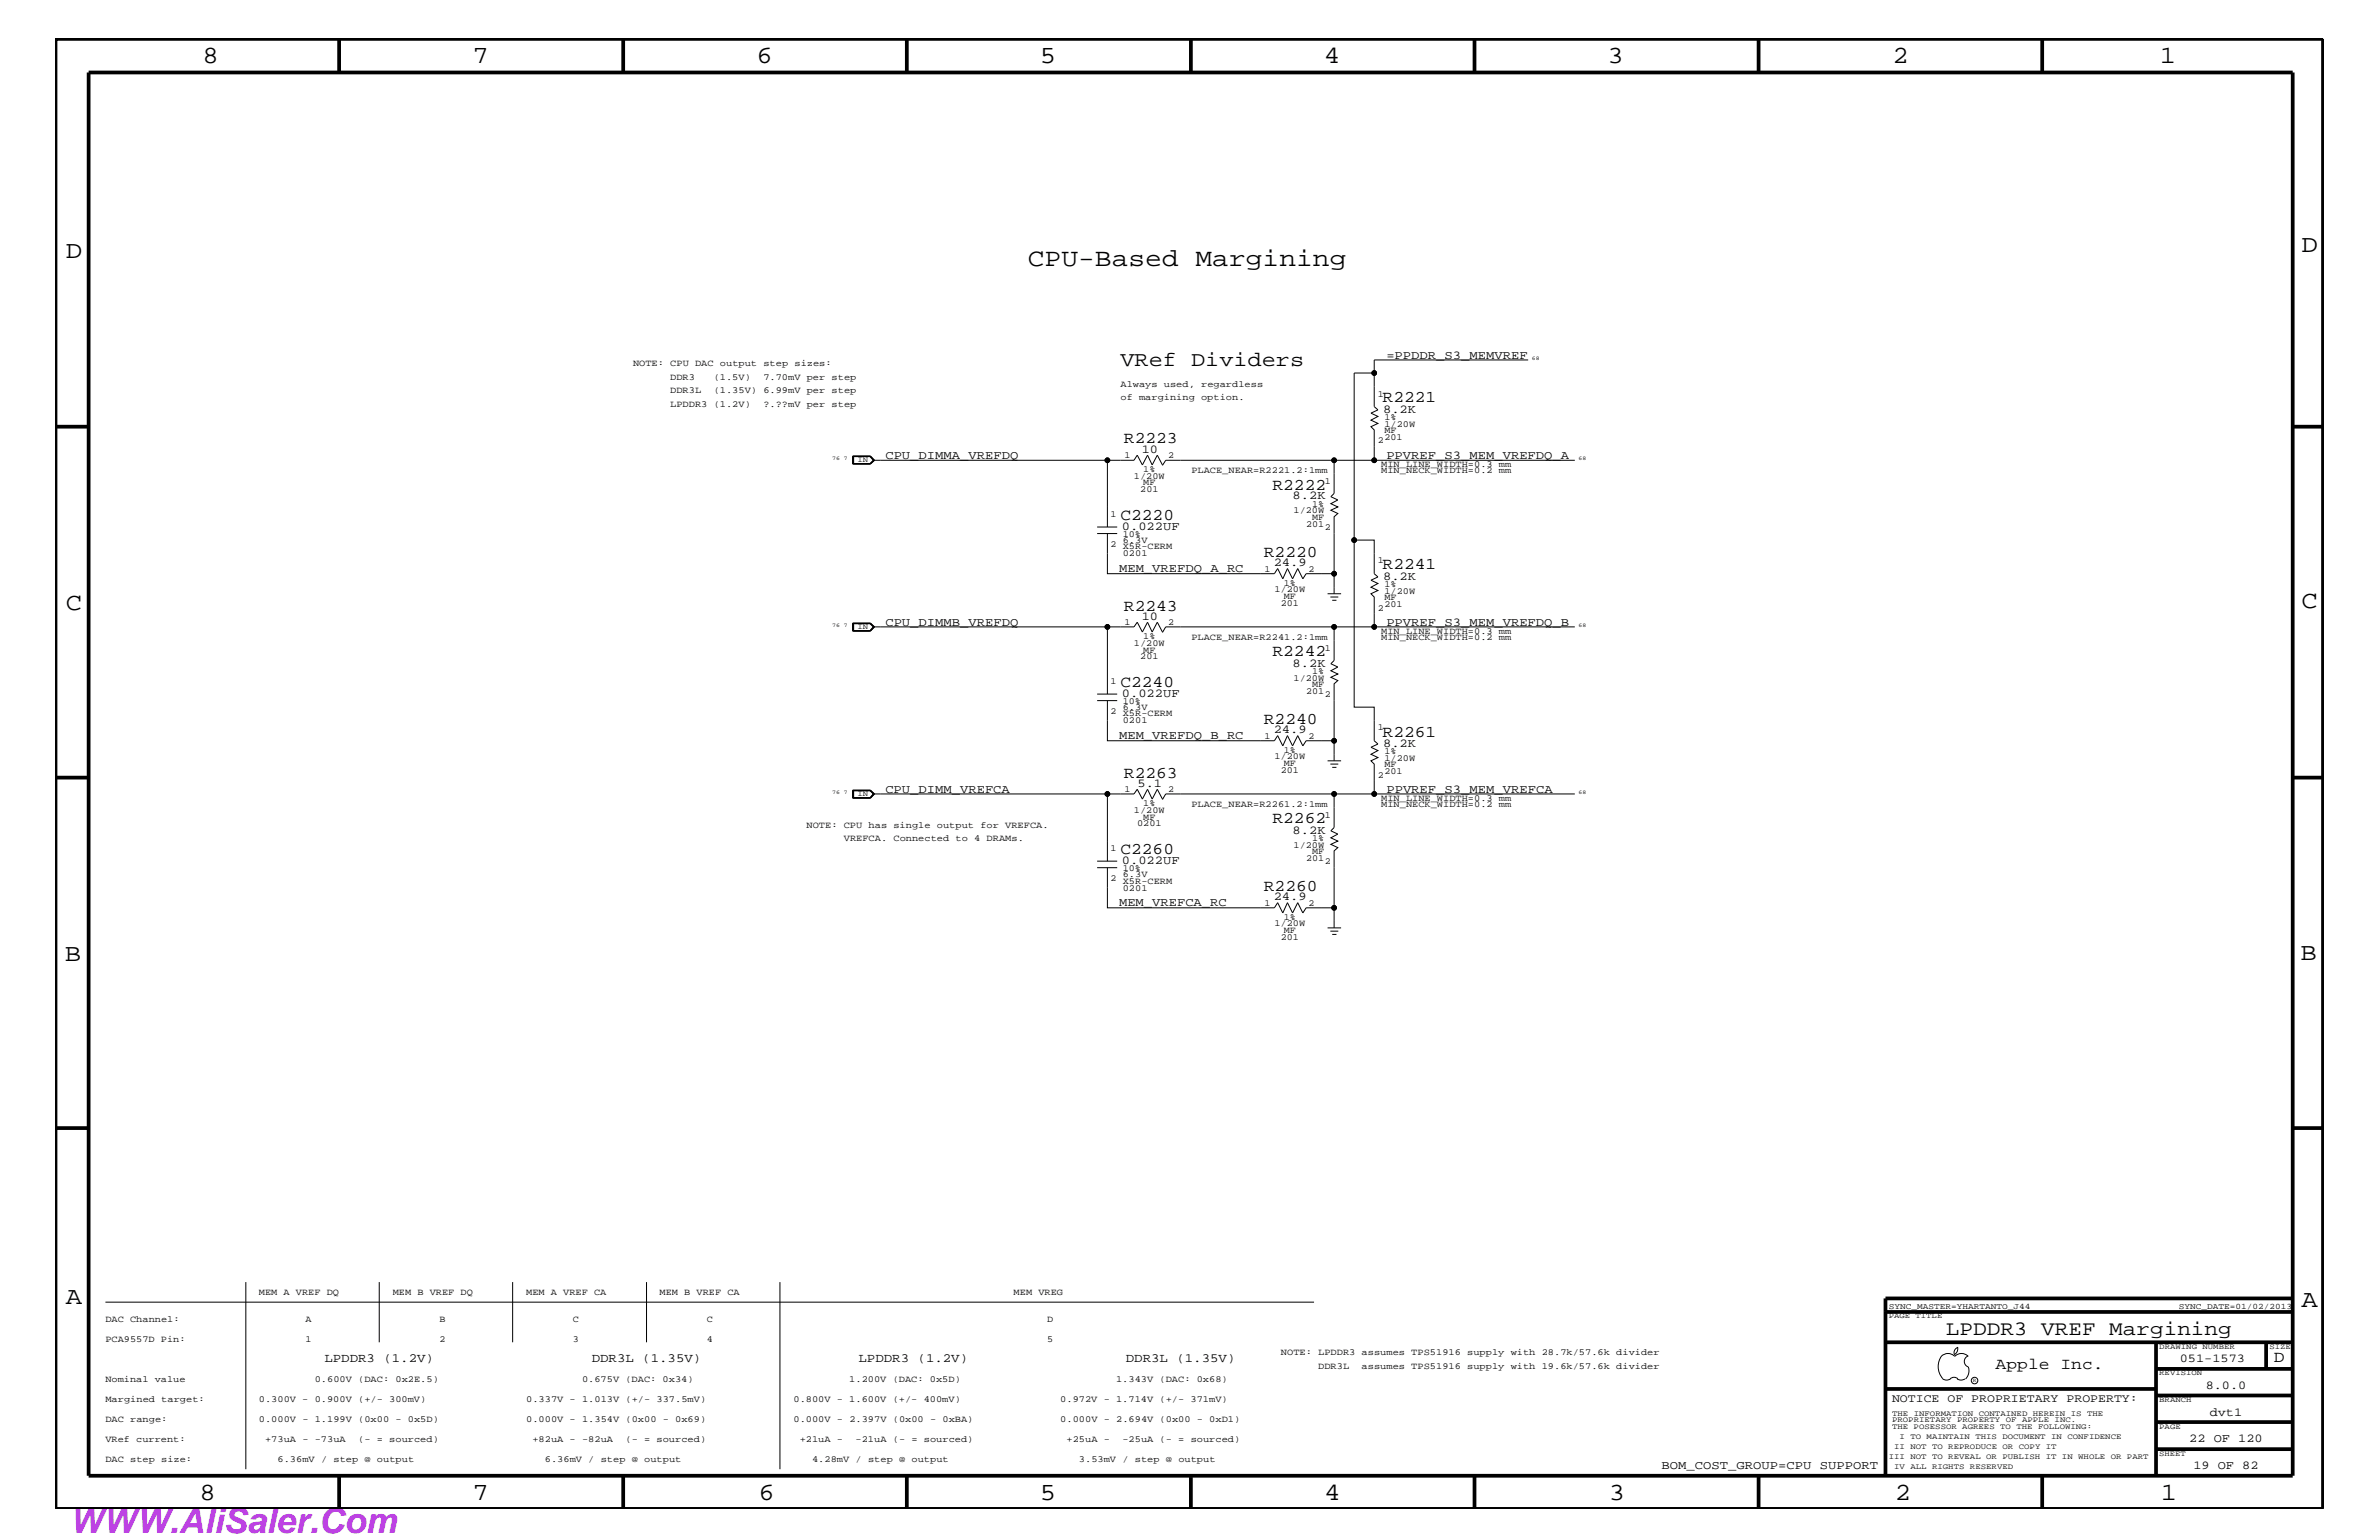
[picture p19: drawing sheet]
<svg xmlns="http://www.w3.org/2000/svg" width="432mm" height="279mm" viewBox="0 0 432 279" stroke-linecap="round" stroke-linejoin="round" font-family="sans-serif">
<defs><g id="words">
<text font-size="6.3" fill="#bd42e3" x="12.7" y="278.1">WWW.AliSaler.Com</text>
<text font-size="4.6" x="186.6" y="48.3">CPU-Based Margining</text>
<g font-size="4.5">
<text x="36.7" y="11.5">8</text>
<text x="85.8" y="11.5">7</text>
<text x="137.3" y="11.5">6</text>
<text x="188.7" y="11.5">5</text>
<text x="240.3" y="11.5">4</text>
<text x="291.8" y="11.5">3</text>
<text x="343.5" y="11.5">2</text>
<text x="392" y="11.5">1</text>
<text x="11.9" y="46.8">D</text>
<text x="417.7" y="45.7">D</text>
<text x="11.9" y="110.6">C</text>
<text x="417.7" y="110.4">C</text>
<text x="11.8" y="174.3">B</text>
<text x="417.6" y="174.2">B</text>
<text x="11.9" y="236.7">A</text>
<text x="417.7" y="237.1">A</text>
<text x="36.2" y="272.1">8</text>
<text x="85.8" y="272.1">7</text>
<text x="137.7" y="272.1">6</text>
<text x="188.7" y="272.1">5</text>
<text x="240.4" y="272.1">4</text>
<text x="292" y="272.1">3</text>
<text x="343.9" y="272.1">2</text>
<text x="392.2" y="272.1">1</text>
</g>
<text font-size="3.8" x="203.4" y="66.5">VRef Dividers</text>
<text font-size="3.7" x="353.2" y="242.3">LPDDR3 VREF Margining</text>
<g font-size="3">
<text x="251" y="73">R2221</text>
<text x="204" y="80.5">R2223</text>
<text x="231" y="88.8">R2222</text>
<text x="203.4" y="94.3">C2220</text>
<text x="229.4" y="101">R2220</text>
<text x="251" y="103.3">R2241</text>
<text x="204" y="110.8">R2243</text>
<text x="231" y="119.1">R2242</text>
<text x="203.4" y="124.7">C2240</text>
<text x="229.4" y="131.3">R2240</text>
<text x="251" y="133.6">R2261</text>
<text x="204" y="141.1">R2263</text>
<text x="231" y="149.4">R2262</text>
<text x="203.4" y="155">C2260</text>
<text x="229.4" y="161.7">R2260</text>
<text x="362.2" y="248.4">Apple Inc.</text>
<text x="412.7" y="247.1">D</text>
</g>
<g font-size="2.3">
<text x="58.9" y="247.1">LPDDR3 (1.2V)</text>
<text x="107.4" y="247.1">DDR3L (1.35V)</text>
<text x="155.8" y="247.1">LPDDR3 (1.2V)</text>
<text x="204.3" y="247.1">DDR3L (1.35V)</text>
</g>
<g font-size="2.2">
<text x="251.6" y="65.1">=PPDDR_S3_MEMVREF</text>
<text x="251" y="74.9">8.2K</text>
<text x="160.7" y="83.3">CPU_DIMMA_VREFDQ</text>
<text x="207.2" y="82.2">10</text>
<text x="251.6" y="83.3">PPVREF_S3_MEM_VREFDQ_A</text>
<text x="234.6" y="90.6">8.2K</text>
<text x="203.6" y="96.2">0.022UF</text>
<text x="203.1" y="103.8">MEM_VREFDQ_A_RC</text>
<text x="231.2" y="102.7">24.9</text>
<text x="251" y="105.2">8.2K</text>
<text x="160.7" y="113.6">CPU_DIMMB_VREFDQ</text>
<text x="207.2" y="112.5">10</text>
<text x="251.6" y="113.6">PPVREF_S3_MEM_VREFDQ_B</text>
<text x="234.6" y="120.9">8.2K</text>
<text x="203.6" y="126.5">0.022UF</text>
<text x="203.1" y="134.1">MEM_VREFDQ_B_RC</text>
<text x="231.2" y="133">24.9</text>
<text x="251" y="135.5">8.2K</text>
<text x="160.7" y="143.9">CPU_DIMM_VREFCA</text>
<text x="206.5" y="142.8">5.1</text>
<text x="251.6" y="143.9">PPVREF_S3_MEM_VREFCA</text>
<text x="234.6" y="151.2">8.2K</text>
<text x="203.6" y="156.8">0.022UF</text>
<text x="203.1" y="164.5">MEM_VREFCA_RC</text>
<text x="231.2" y="163.4">24.9</text>
<text x="395.6" y="247.1">051-1573</text>
<text x="400.3" y="252">8.0.0</text>
<text x="401.1" y="256.8">dvt1</text>
<text x="397.3" y="261.6">22 OF 120</text>
<text x="301.6" y="266.6">BOM_COST_GROUP=CPU SUPPORT</text>
<text x="398.1" y="266.6">19 OF 82</text>
</g>
<text font-size="2.1" x="343.4" y="254.4">NOTICE OF PROPRIETARY PROPERTY:</text>
<g font-size="1.7">
<text x="114.9" y="66.5">NOTE: CPU DAC output step sizes:</text>
<text x="121.7" y="68.9">DDR3</text>
<text x="121.7" y="71.3">DDR3L</text>
<text x="129.5" y="68.9">(1.5V)</text>
<text x="129.5" y="71.3">(1.35V) 6.99mV per step</text>
<text x="138.6" y="68.9">7.70mV per step</text>
<text x="203.4" y="70.1">Always used, regardless</text>
<text x="250.1" y="72">1</text>
<text x="121.7" y="73.8">LPDDR3 (1.2V)</text>
<text x="138.6" y="73.8">?.??mV per step</text>
<text x="203.4" y="72.6">of margining option.</text>
<text x="251.3" y="76.2">1%</text>
<text x="251.3" y="77.4">1/20W</text>
<text x="204.1" y="83.1">1</text>
<text x="212" y="83.1">2</text>
<text x="250.1" y="80.5">2</text>
<text x="251.3" y="78.6">MF</text>
<text x="251.3" y="79.9">201</text>
<text x="205.8" y="86.9">1/20W</text>
<text x="207" y="89.3">201</text>
<text x="207.5" y="88.1">MF</text>
<text x="207.5" y="85.6">1%</text>
<text x="216.2" y="85.9">PLACE_NEAR=R2221.2:1mm</text>
<text x="240.5" y="87.7">1</text>
<text x="250.7" y="84.7">MIN_LINE_WIDTH=0.3 mm</text>
<text x="250.7" y="85.9">MIN_NECK_WIDTH=0.2 mm</text>
<text x="201.6" y="93.8">1</text>
<text x="234.8" y="93.2">1/20W</text>
<text x="237.1" y="95.6">201</text>
<text x="238.2" y="94.3">MF</text>
<text x="238.2" y="92">1%</text>
<text x="201.6" y="99.3">2 X5R-CERM</text>
<text x="203.8" y="101">0201</text>
<text x="203.8" y="97.4">10%</text>
<text x="203.8" y="98.5">6.3V</text>
<text x="240.5" y="96.2">2</text>
<text x="229.5" y="103.7">1</text>
<text x="231.3" y="107.5">1/20W</text>
<text x="233" y="106.3">1%</text>
<text x="237.5" y="103.7">2</text>
<text x="250.1" y="102.2">1</text>
<text x="251.3" y="106.5">1%</text>
<text x="251.3" y="107.7">1/20W</text>
<text x="204.1" y="113.4">1</text>
<text x="212" y="113.4">2</text>
<text x="232.5" y="109.9">201</text>
<text x="233" y="108.7">MF</text>
<text x="250.1" y="110.8">2</text>
<text x="251.3" y="108.9">MF</text>
<text x="251.3" y="110.2">201</text>
<text x="205.8" y="117.2">1/20W</text>
<text x="207" y="119.6">201</text>
<text x="207.5" y="118.4">MF</text>
<text x="207.5" y="115.9">1%</text>
<text x="216.2" y="116.2">PLACE_NEAR=R2241.2:1mm</text>
<text x="240.5" y="118.1">1</text>
<text x="250.7" y="115">MIN_LINE_WIDTH=0.3 mm</text>
<text x="250.7" y="116.2">MIN_NECK_WIDTH=0.2 mm</text>
<text x="201.6" y="124.1">1</text>
<text x="234.8" y="123.5">1/20W</text>
<text x="237.1" y="125.9">201</text>
<text x="238.2" y="124.7">MF</text>
<text x="238.2" y="122.3">1%</text>
<text x="201.6" y="129.6">2</text>
<text x="203.8" y="128.8">6.3V</text>
<text x="203.8" y="130">X5R-CERM</text>
<text x="203.8" y="131.3">0201</text>
<text x="203.8" y="127.7">10%</text>
<text x="240.5" y="126.5">2</text>
<text x="229.5" y="134.1">1</text>
<text x="231.3" y="137.8">1/20W</text>
<text x="233" y="136.6">1%</text>
<text x="237.5" y="134.1">2</text>
<text x="250.1" y="132.5">1</text>
<text x="251.3" y="136.8">1%</text>
<text x="204.1" y="143.7">1</text>
<text x="212" y="143.7">2</text>
<text x="232.5" y="140.2">201</text>
<text x="233" y="139">MF</text>
<text x="250.1" y="141.1">2</text>
<text x="251.3" y="139.2">MF</text>
<text x="251.3" y="140.4">201</text>
<text x="251.3" y="138">1/20W</text>
<text x="205.8" y="147.5">1/20W</text>
<text x="206.4" y="149.9">0201</text>
<text x="207.5" y="148.7">MF</text>
<text x="207.5" y="146.2">1%</text>
<text x="216.2" y="146.5">PLACE_NEAR=R2261.2:1mm</text>
<text x="240.5" y="148.4">1</text>
<text x="250.7" y="145.3">MIN_LINE_WIDTH=0.3 mm</text>
<text x="250.7" y="146.5">MIN_NECK_WIDTH=0.2 mm</text>
<text x="146.4" y="150.1">NOTE: CPU has single output for VREFCA.</text>
<text x="153.2" y="152.6">VREFCA. Connected to 4 DRAMs.</text>
<text x="201.6" y="154.4">1</text>
<text x="234.8" y="153.8">1/20W</text>
<text x="238.2" y="155">MF</text>
<text x="238.2" y="152.6">1%</text>
<text x="201.6" y="159.9">2 X5R-CERM</text>
<text x="203.8" y="159.1">6.3V</text>
<text x="203.8" y="161.6">0201</text>
<text x="203.8" y="158">10%</text>
<text x="237.1" y="156.2">201</text>
<text x="240.5" y="156.8">2</text>
<text x="229.5" y="164.4">1</text>
<text x="233" y="166.9">1%</text>
<text x="237.5" y="164.4">2</text>
<text x="231.3" y="168.1">1/20W</text>
<text x="232.5" y="170.5">201</text>
<text x="233" y="169.3">MF</text>
<text x="19.1" y="239.9">DAC Channel:</text>
<text x="47" y="235">MEM A VREF DQ</text>
<text x="55.5" y="239.9">A</text>
<text x="71.3" y="235">MEM B VREF DQ</text>
<text x="79.8" y="239.9">B</text>
<text x="95.5" y="235">MEM A VREF CA</text>
<text x="104" y="239.9">C</text>
<text x="119.7" y="235">MEM B VREF CA</text>
<text x="128.3" y="239.9">C</text>
<text x="184" y="235">MEM VREG</text>
<text x="190.1" y="239.9">D</text>
<text x="19.1" y="243.5">PCA9557D Pin:</text>
<text x="55.5" y="243.5">1</text>
<text x="79.8" y="243.5">2</text>
<text x="104" y="243.5">3</text>
<text x="128.3" y="243.5">4</text>
<text x="190.1" y="243.5">5</text>
<text x="232.5" y="245.9">NOTE: LPDDR3 assumes TPS51916 supply with 28.7k/57.6k divider</text>
<text x="19.1" y="250.7">Nominal value</text>
<text x="57.1" y="250.7">0.600V (DAC: 0x2E.5)</text>
<text x="105.6" y="250.7">0.675V (DAC: 0x34)</text>
<text x="154.2" y="250.7">1.200V (DAC: 0x5D)</text>
<text x="202.6" y="250.7">1.343V (DAC: 0x68)</text>
<text x="239.3" y="248.4">DDR3L</text>
<text x="247.1" y="248.4">assumes TPS51916 supply with 19.6k/57.6k divider</text>
<text x="19.1" y="254.4">Margined target:</text>
<text x="47" y="254.4">0.300V - 0.900V (+/- 300mV)</text>
<text x="95.5" y="254.4">0.337V - 1.013V (+/- 337.5mV)</text>
<text x="144" y="254.4">0.800V - 1.600V (+/- 400mV)</text>
<text x="192.4" y="254.4">0.972V - 1.714V (+/- 371mV)</text>
<text x="19.1" y="261.6">VRef current:</text>
<text x="19.1" y="258">DAC range:</text>
<text x="47" y="258">0.000V - 1.199V (0x00 - 0x5D)</text>
<text x="48.1" y="261.6">+73uA - -73uA</text>
<text x="65" y="261.6">(- = sourced)</text>
<text x="95.5" y="258">0.000V - 1.354V (0x00 - 0x69)</text>
<text x="96.6" y="261.6">+82uA - -82uA</text>
<text x="113.5" y="261.6">(- = sourced)</text>
<text x="144" y="258">0.000V - 2.397V (0x00 - 0xBA)</text>
<text x="145.1" y="261.6">+21uA -</text>
<text x="155.3" y="261.6">-21uA (- = sourced)</text>
<text x="192.4" y="258">0.000V - 2.694V (0x00 - 0xD1)</text>
<text x="193.6" y="261.6">+25uA -</text>
<text x="203.7" y="261.6">-25uA (- = sourced)</text>
<text x="19.1" y="265.3">DAC step size:</text>
<text x="50.4" y="265.3">6.36mV / step @ output</text>
<text x="98.9" y="265.3">6.36mV / step @ output</text>
<text x="147.4" y="265.3">4.28mV / step @ output</text>
<text x="195.8" y="265.3">3.53mV / step @ output</text>
</g>
<g font-size="1.5">
<text x="342.8" y="237.4">SYNC_MASTER=YHARTANTO_J44</text>
<text x="395.5" y="237.4">SYNC_DATE=01/02/2013</text>
</g>
<g font-size="1.4">
<text x="155.6" y="83.8">IN</text>
<text x="155.6" y="114.2">IN</text>
<text x="155.6" y="144.5">IN</text>
<text x="342.8" y="239.2">PAGE TITLE</text>
<text x="391.9" y="244.7">DRAWING NUMBER</text>
<text x="411.9" y="244.7">SIZE</text>
<text x="391.9" y="249.5">REVISION</text>
<text x="343.4" y="256.8">THE INFORMATION CONTAINED HEREIN IS THE</text>
<text x="391.9" y="254.4">BRANCH</text>
<text x="343.4" y="258">PROPRIETARY PROPERTY OF APPLE INC.</text>
<text x="343.4" y="259.3">THE POSESSOR AGREES TO THE FOLLOWING:</text>
<text x="343.8" y="262.9">II NOT TO REPRODUCE OR COPY IT</text>
<text x="344.8" y="261.1">I TO MAINTAIN THIS DOCUMENT IN CONFIDENCE</text>
<text x="391.9" y="259.3">PAGE</text>
<text x="342.8" y="264.7">III NOT TO REVEAL OR PUBLISH IT IN WHOLE OR PART</text>
<text x="343.8" y="266.6">IV ALL RIGHTS RESERVED</text>
<text x="391.9" y="264.1">SHEET</text>
</g>
<g font-size="1">
<text x="278" y="65.3">68</text>
<text x="151" y="83.5">76 7</text>
<text x="286.5" y="83.5">68</text>
<text x="151" y="113.7">76 7</text>
<text x="286.5" y="113.7">68</text>
<text x="151" y="144">76 7</text>
<text x="286.5" y="144">68</text>
<text x="358.1" y="250.7">R</text>
</g>
</g></defs>
<g fill="none" stroke="#000" stroke-width=".18">
<path d="M249.4 67.7h-3.6v30.3h3.6v6.1l.7 .6-1.3 .6 1.3 .6-1.3 .6 1.3 .6-1.3 .6 .6 .6v5.4h-7.3M277.4 65.3h-28v8.5l.7 .6-1.3 .6 1.3 .6-1.3 .6 1.3 .6-1.3 .6 .6 .6v5.5h-7.3M154.9 82.8h3.1l.6 .7-.6 .6h-3.1zM154.9 82.8v1.3M157.9 82.8l.6 .7M158 82.7h-3.2v1.5h3.2M158 82.7l.7 .8-.7 .7M158.5 83.5h42.5M158.5 83.5l-.6 .6M199.1 95.6h3.7M199.1 96.8h3.7M201 96.8v7.3h30.3l.6-.9 .9 1.8 .9-1.8 .9 1.8 .9-1.8 1 1.8 .6-.9h5"/>
<path d="M211 84.4l-.9-1.8-1 1.8-.8-1.8-1 1.8-.9-1.8-.6 .9h-4.8v12.1M242.1 83.5h-30.5l-.6 .9M242.1 83.5v6l-.5 .6 1.2 .6-1.2 .7 1.2 .6-1.2 .6 1.2 .6-.7 .6v13.9M245.8 98v30.3h3.6v6.1l.7 .6-1.3 .6 1.3 .6-1.3 .6 1.3 .6-1.3 .6 .6 .6v5.4h-7.3M249.4 83.5h36.4M154.9 113.1h3.1l.6 .6-.6 .7h-3.1zM154.9 113.1v1.3M157.9 113.1l.6 .6M158 113.1h-3.2v1.4h3.2M158 113.1l.7 .6-.7 .8M158.5 113.7h42.5M158.5 113.7l-.6 .7"/>
<path d="M211 114.8l.6-1.1h30.5v6.1l-.5 .6 1.2 .6-1.2 .7 1.2 .6-1.2 .6 1.2 .6-.7 .6v13.9M211 114.7l-.9-1.8-1 1.8-.8-1.8-1 1.8-.9-1.8-.6 .8h-4.8v12.2M241 107.7h2.4M241.5 108.3h1.4M241.8 108.9h.8M249.4 113.7h36.4M199.1 125.9h3.7M199.1 127.1h3.7M201 127.1v7.3h30.3l.6-.9 .9 1.8 .9-1.8 .9 1.8 .9-1.8 1 1.8 .6-.9h5M241 138h2.4M241.5 138.6h1.4M241.8 139.2h.8"/>
<path d="M154.9 143.5h3.1l.6 .5-.6 .7h-3.1zM154.9 143.5v1.2M157.9 143.5l.6 .5M158 143.4h-3.2v1.4h3.2M158 143.4l.7 .6-.7 .8M158.5 144h42.5M158.5 144l-.6 .7M199.1 156.2h3.7M199.1 157.4h3.7M201 157.4v7.3h30.3l.6-.9 .9 1.8 .9-1.8 .9 1.8 .9-1.8 1 1.8 .6-.9h5M211 145l-.9-1.8-1 1.8-.8-1.8-1 1.8-.9-1.8-.6 .8h-4.8v12.2M242.1 144h-30.5l-.6 1.1"/>
<path d="M242.1 144v6.1l-.5 .6 1.2 .6-1.2 .7 1.2 .6-1.2 .6 1.2 .6-.7 .6v13.9M249.4 144h36.4M241 168.3h2.4M241.5 168.9h1.4M241.8 169.5h.8M19.1 236.2h219.4M44.6 232.6v34M68.8 232.6v10.9M93 232.6v10.9M117.3 232.6v10.9M141.6 232.6v34M352.3 246.1a1.72 1.72 0 0 1 2.5 0 1.69 1.69 0 0 1 2.4 0"/>
<path d="M352.4 246a3.2 3.2 0 0 0 .4 4.3l.8 .1 .4-.2M354 250.2l.7-.3 .7 .3M355.2 250.2l.7 .2 .7-.2M355.3 244.4v.3a1.18 1.18 0 0 1-.6 1.1M355.4 244.4a.99 .99 0 0 0-.6 1.4M357.2 246a1.04 1.04 0 0 0-.7 1 1.04 1.04 0 0 0 .7 1M357.3 248l.1 .7a2.11 2.11 0 0 1-.6 1.5"/>
<circle cx="249.4" cy="67.7" r=".42"/>
<circle cx="201" cy="83.5" r=".42"/>
<circle cx="242.1" cy="83.5" r=".42"/>
<circle cx="245.8" cy="98" r=".42"/>
<circle cx="249.4" cy="83.5" r=".42"/>
<circle cx="201" cy="113.7" r=".42"/>
<circle cx="242.1" cy="113.7" r=".42"/>
<circle cx="242.1" cy="104.1" r=".42"/>
<circle cx="249.4" cy="113.7" r=".42"/>
<circle cx="242.1" cy="134.4" r=".42"/>
<circle cx="201" cy="144" r=".42"/>
<circle cx="242.1" cy="144" r=".42"/>
<circle cx="249.4" cy="144" r=".42"/>
<circle cx="242.1" cy="164.7" r=".42"/>
<circle cx="358.4" cy="250.5" r=".59"/>
</g>
<g fill="none" stroke="#000" stroke-width=".68" stroke-linecap="butt">
<path d="M10.1 7.1h411.5v266.7h-411.5zM16.1 13.2h400v254.5h-400zM61.6 7.1v6.1M113.1 7.1v6.1M164.6 7.1v6.1M216.2 7.1v6.1M267.6 7.1v6.1M319.2 7.1v6.1M370.7 7.1v6.1M10.1 77.4h6M416.1 77.4h5.5M10.1 141.1h6"/>
<path d="M416.1 141.1h5.5M10.1 204.7h6M416.1 204.7h5.5M342.2 238h73.9M416.1 235.6h-73.9v32.1M342.2 252h49.1M342.2 243.5h73.9M391.3 258h24.8M391.3 253.2h24.8M391.3 248.4h24.8M391.3 243.5v24.2M411.3 243.5v4.9"/>
<path d="M61.6 267.7v6.1M113.1 267.7v6.1M164.6 267.7v6.1M216.2 268v5.8M267.6 267.7v6.1M319.2 267.7v6.1M370.7 267.7v6.1M391.3 262.9h24.8"/>
</g>
<g fill="#000">
<circle cx="249.4" cy="67.7" r=".42"/>
<circle cx="201" cy="83.5" r=".42"/>
<circle cx="242.1" cy="83.5" r=".42"/>
<circle cx="245.8" cy="98" r=".42"/>
<circle cx="249.4" cy="83.5" r=".42"/>
<circle cx="201" cy="113.7" r=".42"/>
<circle cx="242.1" cy="113.7" r=".42"/>
<circle cx="242.1" cy="104.1" r=".42"/>
<circle cx="249.4" cy="113.7" r=".42"/>
<circle cx="242.1" cy="134.4" r=".42"/>
<circle cx="201" cy="144" r=".42"/>
<circle cx="242.1" cy="144" r=".42"/>
<circle cx="249.4" cy="144" r=".42"/>
<circle cx="242.1" cy="164.7" r=".42"/>
</g>
<use href="#words"/>
</svg>
